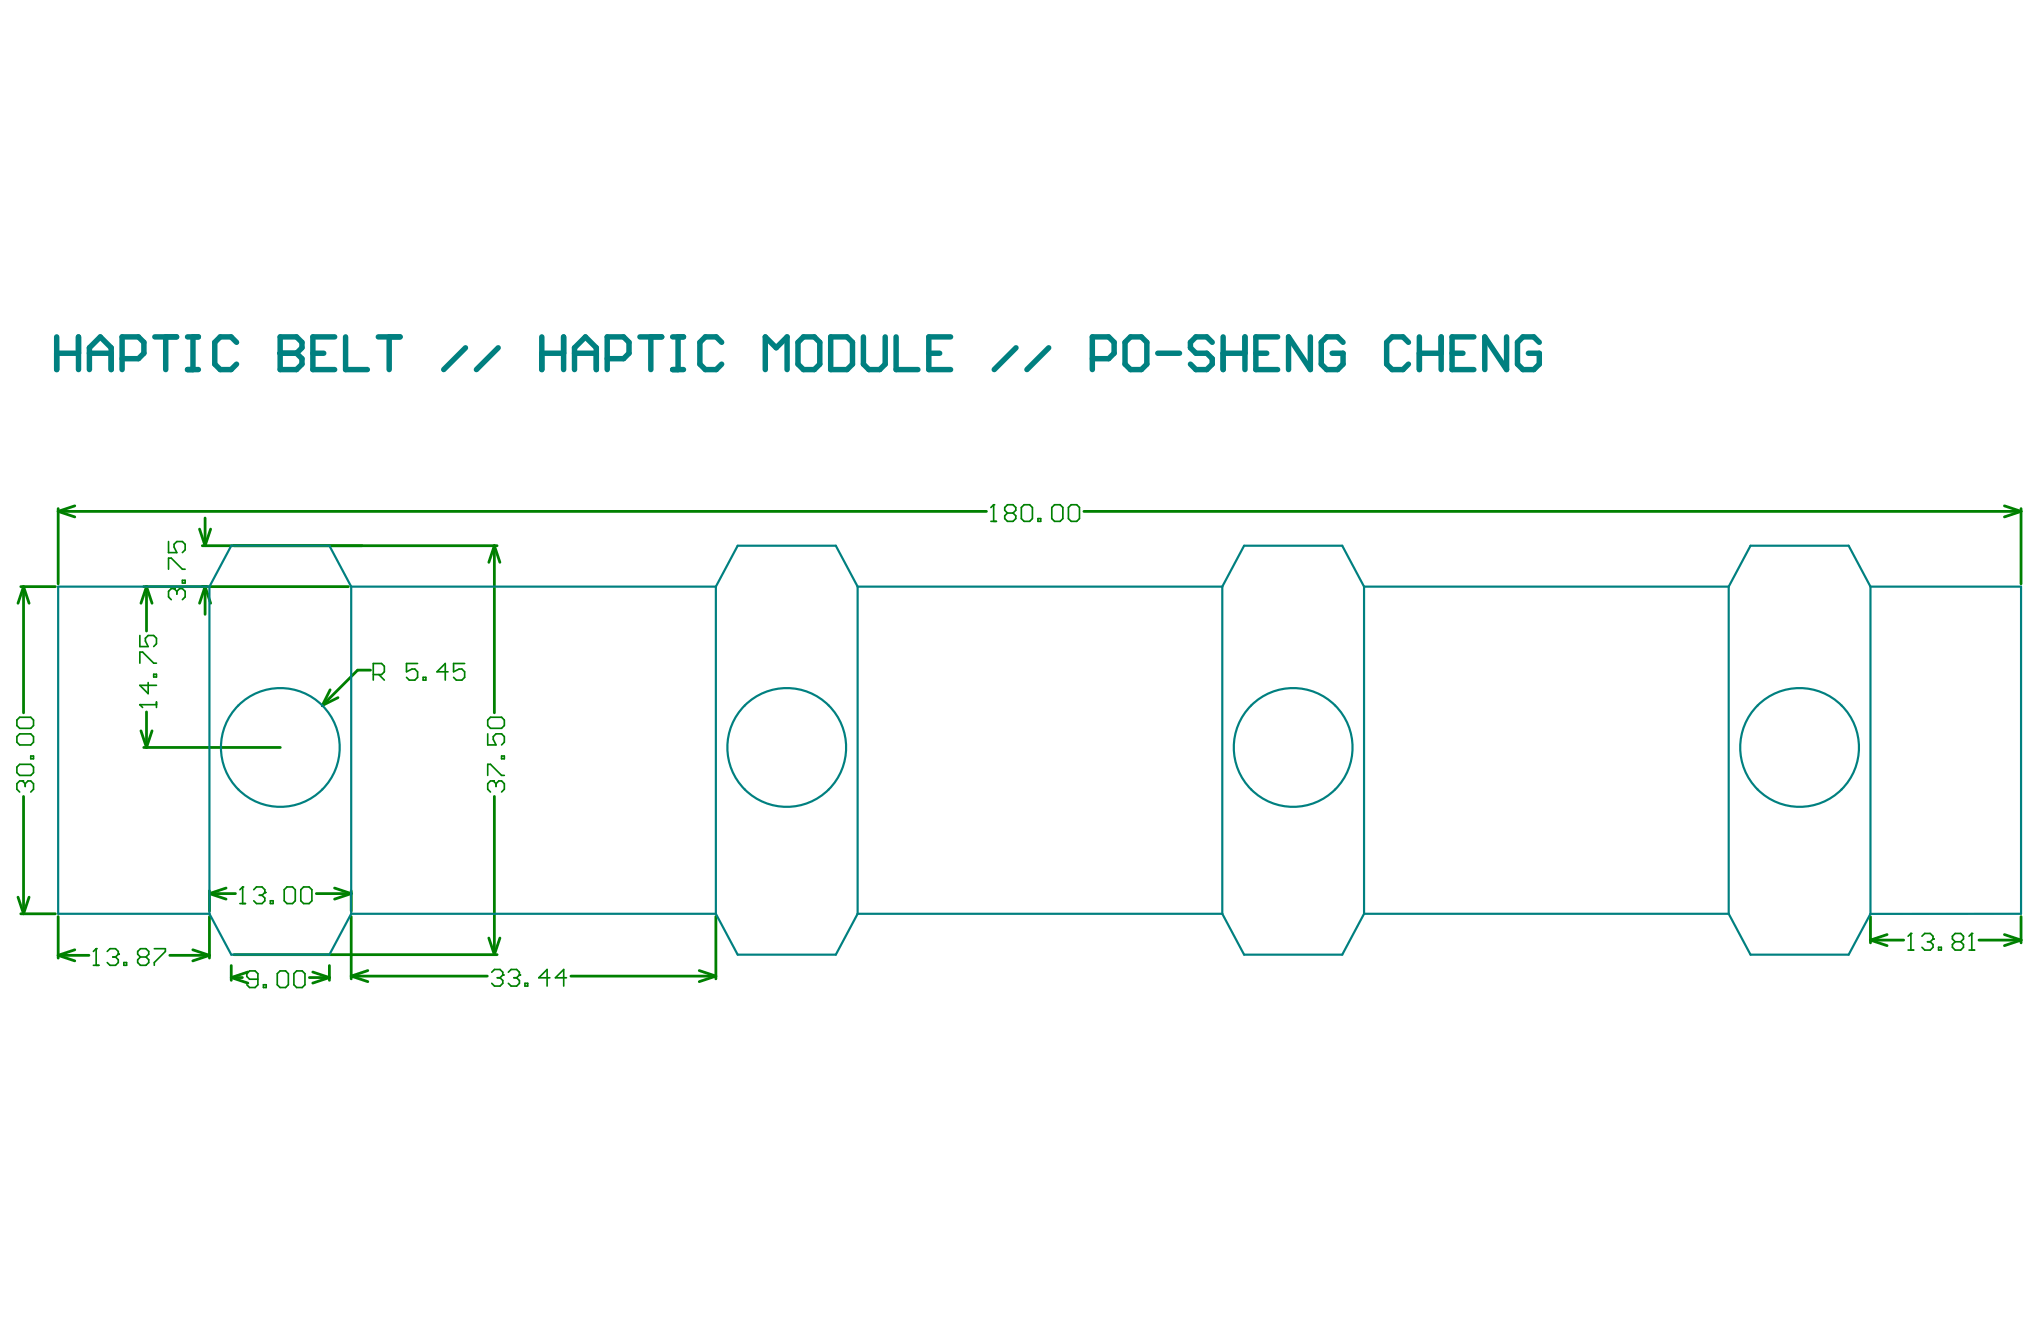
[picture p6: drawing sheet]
<svg xmlns="http://www.w3.org/2000/svg" width="431mm" height="279mm" viewBox="0 0 431 279" stroke-linecap="round" stroke-linejoin="round" font-family="sans-serif">
<g fill="none" stroke="#008000" stroke-width=".59">
<path d="M12.3 107.7v15.9M12.3 108.2l3.5 1.2M12.3 108.2h196.4M15.8 107.1l-3.5 1.1M42.2 112l1.2 3.5M42.8 115.5h62.4M43.4 109.6v5.9M44.6 112l-1.2 3.5M104.6 115.5l1.2 3.5M104.6 115.5l-1.2 3.5M104.6 115.5v35.4M229.4 108.2h198.2"/>
<path d="M424.1 107.1l3.5 1.1M427.6 107.7v15.9M427.6 108.2l-3.5 1.2M4.4 124.2h7.3M5 124.2l1.2 3.5M5 124.2l-1.2 3.5M5 124.2v26.7M30.4 124.2h43.3M31 124.2l1.2 3.5M31 124.2l-1.2 3.5M31 124.2v9.4M43.4 124.2l1.2 3.5"/>
<path d="M43.4 124.2l-1.2 3.5M43.4 124.2v5.8M29.8 154.7l1.2 3.5M30.4 158.2h28.9M31 150.7v7.5M32.2 154.7l-1.2 3.5M69.9 146l-1.7 3.3M71.5 147.7l-3.3 1.6M78.4 141.8h-2.7l-7.5 7.5M5 168.6v24.8M104.6 168.6v33.5M3.8 189.9l1.2 3.5"/>
<path d="M4.4 193.4h7.3M6.2 189.9l-1.2 3.5M12.3 194v8.8M44.3 188.6v4.2M44.3 194v8.8M44.3 189.1l3.5 1.2M44.3 189.1h5.5M47.8 188l-3.5 1.1M66.9 189.1h7.4M70.8 188l3.5 1.1M74.3 188.6v4.2M74.3 194v13.2"/>
<path d="M74.3 189.1l-3.5 1.2M103.4 198.6l1.2 3.5M105.8 198.6l-1.2 3.5M151.5 194v13.2M395.8 199l3.5 1.2M395.8 199h7M395.8 194v5.6M399.3 197.8l-3.5 1.2M418.7 199h8.9M424.1 197.8l3.5 1.2M427.6 199l-3.5 1.2M427.6 194v5.6"/>
<path d="M12.3 202.2l3.5 1.2M12.3 202.2h6.5M15.8 201l-3.5 1.2M35.9 202.2h8.4M40.8 201l3.5 1.2M44.3 202.2l-3.5 1.2M48.9 206.9l3.5 1.2M48.9 206.9h2.4M48.9 204.4v3.1M49.5 202.1h55.7M52.4 205.7l-3.5 1.2M65.5 206.9h4.2"/>
<path d="M66.2 205.7l3.5 1.2M69.7 206.9l-3.5 1.2M69.7 204.4v3.1M74.3 206.6l3.5 1.2M74.3 206.6h28.8M77.8 205.4l-3.5 1.2M120.8 206.6h30.7M148 205.4l3.5 1.2M151.5 206.6l-3.5 1.2"/>
</g>
<path d="M404.3 197.6v3.5M403.7 201.1h1.2" fill="none" stroke="#008000" stroke-width=".35"/>
<circle cx="404.3" cy="197.6" r=".18" fill="#008000"/>
<path d="M404.3 197.6l-.6 .6M406.7 198.2l.6-.6h1.1l.6 .6v.6" fill="none" stroke="#008000" stroke-width=".35"/>
<circle cx="409" cy="198.8" r=".18" fill="#008000"/>
<path d="M407.9 199.3h.5M408.4 199.3l.6 .6v.6l-.6 .6h-1.1l-.6-.6M409 198.8l-.6 .5M413.7 199.3h1.2M413.7 199.3l-.6 .6v.6l.6 .6h1.2l.6-.6v-.6l-.6-.6M413.7 199.3l-.6-.5v-.6l.6-.6h1.2l.6 .6v.6l-.6 .5M417.2 197.6v3.5M410.2 200.5h.6v.6h-.6zM416.6 201.1h1.2" fill="none" stroke="#008000" stroke-width=".35"/>
<circle cx="417.2" cy="197.6" r=".18" fill="#008000"/>
<path d="M417.2 197.6l-.6 .6M104 205.8l.6-.6h1.2l.6 .6v.6" fill="none" stroke="#008000" stroke-width=".35"/>
<circle cx="106.4" cy="206.4" r=".18" fill="#008000"/>
<path d="M105.2 207h.6M105.8 207l.6 .5v.6l-.6 .6h-1.2l-.6-.6M106.4 206.4l-.6 .6M107.6 205.8l.5-.6h1.2l.6 .6v.6" fill="none" stroke="#008000" stroke-width=".35"/>
<circle cx="109.9" cy="206.4" r=".18" fill="#008000"/>
<path d="M19.8 204.3h1.1M20.3 200.8v3.5M108.7 207h.6M109.3 207l.6 .5v.6l-.6 .6h-1.2l-.5-.6M109.9 206.4l-.6 .6M111.1 208.1h.6v.6h-.6zM116.4 207h-2.4l1.8-1.8v3.5M119.9 207h-2.4l1.8-1.8v3.5" fill="none" stroke="#008000" stroke-width=".35"/>
<circle cx="20.3" cy="200.8" r=".18" fill="#008000"/>
<path d="M20.3 200.8l-.5 .6M22.7 201.4l.6-.6h1.1l.6 .6v.6" fill="none" stroke="#008000" stroke-width=".35"/>
<circle cx="25" cy="202" r=".18" fill="#008000"/>
<path d="M29.6 149.2h3.5M33.1 148.6v1.1M23.9 202.6h.5M24.4 202.6l.6 .6v.5l-.6 .6h-1.1l-.6-.6M25 202l-.6 .6M26.2 203.7h.6v.6h-.6zM29.7 202.6h1.2M29.7 202.6l-.6 .6v.5l.6 .6h1.2l.6-.6v-.5l-.6-.6M29.7 202.6l-.6-.6v-.6l.6-.6h1.2l.6 .6v.6l-.6 .6M32.6 200.8h2.4v.6l-2.4 2.3v.6" fill="none" stroke="#008000" stroke-width=".35"/>
<circle cx="29.6" cy="149.2" r=".18" fill="#008000"/>
<g fill="none" stroke="#008000" stroke-width=".35">
<path d="M209.7 110.4h1.1M210.3 106.8v3.6M29.6 134.5v2.4h1.8l-.6-1.2v-.6l.6-.6h1.1l.6 .6v1.2l-.6 .6M29.6 149.2l.6 .5M29.6 140.4v-2.4h.6l2.3 2.4h.6M31.4 144.5v2.3l-1.8-1.7h3.5M32.5 142.7h.6v.6h-.6zM79 142.8h1.7l.6-.6v-1.2l-.6-.6h-1.7v3.6M80.2 142.8l1.1 1.2M88.4 140.4h-2.4v1.8l1.2-.6h.6l.6 .6v1.2l-.6 .6h-1.2l-.6-.6M89.5 143.4h.6v.6h-.6zM94.8 142.2h-2.3l1.7-1.8v3.6"/>
<path d="M98.3 140.4h-2.3v1.8l1.1-.6h.6l.6 .6v1.2l-.6 .6h-1.1l-.6-.6"/>
</g>
<circle cx="210.3" cy="106.8" r=".18" fill="#008000"/>
<path d="M210.3 106.8l-.6 .6M213.2 108.6l-.6-.6v-.6l.6-.6h1.2l.5 .6v.6l-.5 .6M213.2 108.6l-.6 .6v.6l.6 .6h1.2l.5-.6v-.6l-.5-.6M213.2 108.6h1.2M216.7 106.8h1.2l.6 .6v2.4l-.6 .6h-1.2l-.6-.6v-2.4zM219.6 109.8h.6v.6h-.6zM223.1 106.8h1.2l.6 .6v2.4l-.6 .6h-1.2l-.5-.6v-2.4zM226.7 106.8h1.1l.6 .6v2.4l-.6 .6h-1.1l-.6-.6v-2.4zM50.8 191.3h1.1M51.3 187.7v3.6" fill="none" stroke="#008000" stroke-width=".35"/>
<circle cx="51.3" cy="187.7" r=".18" fill="#008000"/>
<path d="M51.3 187.7l-.5 .6M53.7 188.3l.6-.6h1.1l.6 .6v.6" fill="none" stroke="#008000" stroke-width=".35"/>
<circle cx="56" cy="188.9" r=".18" fill="#008000"/>
<path d="M36.8 124.6h-.6l-.5 .6v1.1l.5 .6M54.9 189.5h.5M55.4 189.5l.6 .6v.6l-.6 .6h-1.1l-.6-.6M56 188.9l-.6 .6M57.2 190.7h.6v.6h-.6zM60.7 187.7h1.2l.6 .6v2.4l-.6 .6h-1.2l-.6-.6v-2.4zM63.7 188.3l.5-.6h1.2l.6 .6v2.4l-.6 .6h-1.2l-.5-.6z" fill="none" stroke="#008000" stroke-width=".35"/>
<circle cx="36.8" cy="124.6" r=".18" fill="#008000"/>
<path d="M35.7 114.6v2.4h1.7l-.6-1.2v-.6l.6-.6h1.2l.6 .6v1.2l-.6 .6M35.7 120.5v-2.4h.5l2.4 2.4h.6M36.8 124.6l.6 .6M37.4 125.2v.6M37.4 125.2l.6-.6h.6l.6 .6v1.1l-.6 .6M38.6 122.8h.6v.6h-.6zM104.4 165.3h-.6l-.6 .6v1.2l.6 .5M54.6 207.3h-1.8l-.6-.6v-.6l.6-.6h1.2l.6 .6v2.3l-.6 .6h-1.2l-.6-.6M55.7 208.4h.6v.6h-.6zM58.7 206.1l.6-.6h1.1l.6 .6v2.3l-.6 .6h-1.1l-.6-.6zM62.8 205.5h1.1l.6 .6v2.3l-.6 .6h-1.1l-.6-.6v-2.3z" fill="none" stroke="#008000" stroke-width=".35"/>
<circle cx="104.4" cy="165.3" r=".18" fill="#008000"/>
<path d="M103.2 155.3v2.4h1.8l-.6-1.2v-.6l.6-.6h1.1l.6 .6v1.2l-.6 .6M103.8 151.8h2.3l.6 .6v1.2l-.6 .6h-2.3l-.6-.6v-1.2zM4.7 165.3h-.5l-.6 .6v1.2l.6 .5M103.2 164.1v-2.3h.6l2.3 2.3h.6M104.4 165.3l.6 .6M105 165.9v.6M105 165.9l.5-.6h.6l.6 .6v1.2l-.6 .5M106.1 160h.6v.6h-.6z" fill="none" stroke="#008000" stroke-width=".35"/>
<circle cx="4.7" cy="165.3" r=".18" fill="#008000"/>
<path d="M4.2 151.8h2.3l.6 .6v1.2l-.6 .6h-2.3l-.6-.6v-1.2zM4.2 155.3h2.3l.6 .6v1.2l-.6 .6h-2.3l-.6-.6v-1.2zM3.6 162.4l.6-.6h2.3l.6 .6v1.1l-.6 .6h-2.3l-.6-.6zM4.7 165.3l.6 .6M5.3 165.9v.6M5.3 165.9l.6-.6h.6l.6 .6v1.2l-.6 .5M6.5 160h.6v.6h-.6z" fill="none" stroke="#008000" stroke-width=".35"/>
<g fill="none" stroke="#008080" stroke-width=".46">
<path d="M44.3 124.2h-32v69.2h32M44.3 124.2v69.2M44.3 124.2l4.6-8.7h20.8l4.6 8.7M74.3 124.2h77.2M74.3 124.2v69.2M151.5 124.2v69.2M151.5 124.2l4.6-8.7h20.8l4.6 8.7M181.5 124.2h77.1M181.5 124.2v69.2M258.6 124.2v69.2M258.6 124.2l4.6-8.7h20.8l4.6 8.7M288.6 124.2h77.2"/>
<path d="M288.6 124.2v69.2M365.8 124.2v69.2M365.8 124.2l4.6-8.7h20.8l4.6 8.7M395.8 124.2h31.8v69.2h-31.8M395.8 124.2v69.2M44.3 193.4l4.6 8.7h20.8l4.6-8.7M74.3 193.4h77.2M151.5 193.4l4.6 8.7h20.8l4.6-8.7M181.5 193.4h77.1M258.6 193.4l4.6 8.7h20.8l4.6-8.7M288.6 193.4h77.2M365.8 193.4l4.6 8.7h20.8l4.6-8.7"/>
</g>
<g fill="none" stroke="#008080" stroke-width="1.2">
<path d="M12 71.3v6.9M12 74.8h4.6M16.6 71.3v6.9M18.9 74.8h4.6M18.9 78.2v-4.6l2.3-2.3 2.3 2.3v4.6M25.8 75.9h3.5l1.1-1.1v-2.3l-1.1-1.2h-3.5v6.9M32.8 71.3h4.6M35.1 71.3v6.9M39.7 71.3h2.3M39.7 78.2h2.3M40.8 71.3v6.9M50.1 72.5l-1.2-1.2h-2.3l-1.2 1.2v4.6l1.2 1.1h2.3l1.2-1.1"/>
<path d="M59.3 71.3v6.9h3.4l1.2-1.1v-1.2l-1.2-1.1h-3.4"/>
</g>
<circle cx="59.3" cy="74.8" r=".58" fill="#008080"/>
<g fill="none" stroke="#008080" stroke-width="1.2">
<path d="M59.3 71.3h3.4l1.2 1.2v1.1l-1.2 1.2h-3.4M66.2 74.8h2.3M70.8 71.3h-4.6v6.9h4.6M73.1 71.3v6.9h4.6M80 71.3h4.7M82.4 71.3v6.9M98.5 73.6l-4.6 4.6M105.4 73.6l-4.6 4.6M114.6 74.8h4.7M114.6 71.3v6.9M119.3 71.3v6.9M121.6 74.8h4.6"/>
<path d="M121.6 78.2v-4.6l2.3-2.3 2.3 2.3v4.6M128.5 75.9h3.4l1.2-1.1v-2.3l-1.2-1.2h-3.4v6.9M135.4 71.3h4.6M137.7 71.3v6.9M142.3 71.3h2.3M142.3 78.2h2.3M143.5 71.3v6.9M152.7 72.5l-1.1-1.2h-2.4l-1.1 1.2v4.6l1.1 1.1h2.4l1.1-1.1M161.9 78.2v-6.9l2.3 2.3 2.3-2.3v6.9M170 71.3h2.3l1.2 1.2v4.6l-1.2 1.1h-2.3l-1.1-1.1v-4.6zM175.8 71.3h3.4l1.2 1.2v4.6l-1.2 1.1h-3.4zM182.7 71.3v5.8l1.1 1.1h2.4l1.1-1.1v-5.8"/>
<path d="M189.6 71.3v6.9h4.6M196.5 74.8h2.3M201.1 71.3h-4.6v6.9h4.6M215 73.6l-4.6 4.6M221.9 73.6l-4.6 4.6M231.1 75.9h3.5l1.1-1.1v-2.3l-1.1-1.2h-3.5v6.9M239.2 71.3h2.3l1.2 1.2v4.6l-1.2 1.1h-2.3l-1.1-1.1v-4.6zM245 74.8h4.6M256.5 72.5l-1.1-1.2h-2.4l-1.1 1.2v1.1l1.1 1.2h2.4l1.1 1.1v1.2l-1.1 1.1h-2.4l-1.1-1.1M258.8 74.8h4.6M258.8 71.3v6.9M263.4 71.3v6.9"/>
<path d="M265.7 74.8h2.3M270.3 71.3h-4.6v6.9h4.6M277.3 71.3v6.9l-4.6-6.9v6.9M284.2 72.5l-1.2-1.2h-2.3l-1.1 1.2v4.6l1.1 1.1h2.3l1.2-1.1v-2.3h-2.3M298 72.5l-1.1-1.2h-2.3l-1.2 1.2v4.6l1.2 1.1h2.3l1.1-1.1M300.3 74.8h4.6M300.3 71.3v6.9M304.9 71.3v6.9M307.3 74.8h2.3M311.9 71.3h-4.6v6.9h4.6M318.8 71.3v6.9l-4.6-6.9v6.9M325.7 72.5l-1.1-1.2h-2.4l-1.1 1.2v4.6l1.1 1.1h2.4l1.1-1.1v-2.3h-2.3"/>
</g>
<g fill="none" stroke="#008080" stroke-width=".46">
<circle cx="59.3" cy="158.2" r="12.6"/>
<circle cx="166.5" cy="158.2" r="12.6"/>
<circle cx="273.6" cy="158.2" r="12.6"/>
<circle cx="380.8" cy="158.2" r="12.6"/>
</g>
</svg>
